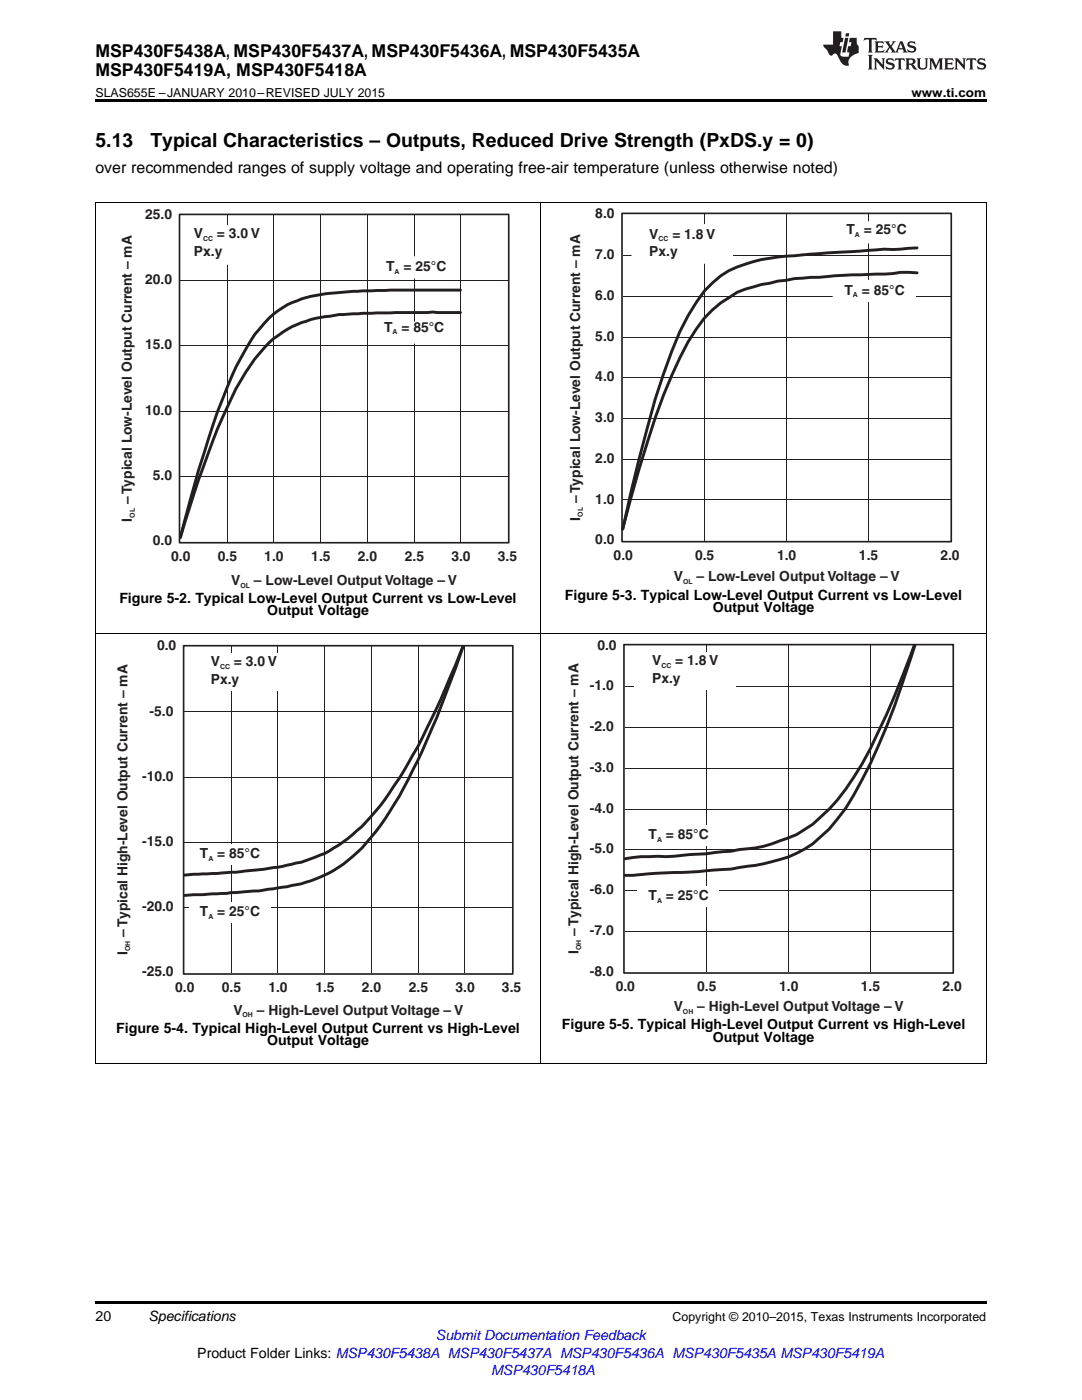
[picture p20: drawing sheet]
<svg xmlns="http://www.w3.org/2000/svg" width="216mm" height="279mm" viewBox="0 0 216 279" stroke-linecap="round" stroke-linejoin="round" font-family="sans-serif">
<defs><g id="words">
<g font-size="3.9">
<text x="19" y="29.3">5.13</text>
<text x="30" y="29.3">Typical Characteristics – Outputs, Reduced Drive Strength (PxDS.y = 0)</text>
</g>
<g font-size="3.5">
<text x="19" y="11.3">MSP430F5438A, MSP430F5437A, MSP430F5436A, MSP430F5435A</text>
<text x="19" y="15.2">MSP430F5419A, MSP430F5418A</text>
</g>
<text font-size="3.2" x="19" y="34.4">over recommended ranges of supply voltage and operating free-air temperature (unless otherwise noted)</text>
<g font-size="2.8" fill="#231f20">
<text x="29" y="43.7">25.0</text>
<text x="38.7" y="47.5">V</text>
<text x="43.3" y="47.5">= 3.0 V</text>
<text x="118.8" y="43.6">8.0</text>
<text x="129.5" y="47.6">V</text>
<text x="134.2" y="47.6">= 1.8 V</text>
<text x="168.9" y="46.7">T = 25°C</text>
<text x="38.7" y="51">Px.y</text>
<text x="118.8" y="51.7">7.0</text>
<text x="129.5" y="51.1">Px.y</text>
<text x="29" y="56.7">20.0</text>
<text x="77.1" y="54.1">T = 25°C</text>
<text x="118.8" y="59.8">6.0</text>
<text x="168.5" y="58.8">T = 85°C</text>
<text x="29" y="69.7">15.0</text>
<text x="76.6" y="66.2">T = 85°C</text>
<text x="118.8" y="68">5.0</text>
<text x="118.8" y="76.1">4.0</text>
<text x="29" y="82.8">10.0</text>
<text x="118.8" y="84.2">3.0</text>
<text x="30.5" y="95.8">5.0</text>
<text x="118.8" y="92.4">2.0</text>
<text x="26.3" y="100.6" transform="rotate(-90 26.3 100.6)">– Typical Low-Level Output Current – mA</text>
<text x="115.8" y="100.5" transform="rotate(-90 115.8 100.5)">– Typical Low-Level Output Current – mA</text>
<text x="118.8" y="100.5">1.0</text>
<text x="26.3" y="104.1" transform="rotate(-90 26.3 104.1)">I</text>
<text x="115.8" y="103.9" transform="rotate(-90 115.8 103.9)">I</text>
<text x="30.5" y="108.8">0.0</text>
<text x="34.2" y="111.9">0.0</text>
<text x="43.5" y="111.9">0.5</text>
<text x="52.7" y="111.9">1.0</text>
<text x="62.1" y="111.9">1.5</text>
<text x="71.4" y="111.9">2.0</text>
<text x="80.8" y="111.9">2.5</text>
<text x="90.1" y="111.9">3.0</text>
<text x="99.3" y="111.9">3.5</text>
<text x="118.8" y="108.6">0.0</text>
<text x="122.4" y="111.7">0.0</text>
<text x="138.7" y="111.7">0.5</text>
<text x="155" y="111.7">1.0</text>
<text x="171.4" y="111.7">1.5</text>
<text x="187.6" y="111.7">2.0</text>
<text x="46.1" y="116.7">V</text>
<text x="50.7" y="116.7">– Low-Level Output Voltage – V</text>
<text x="134.4" y="116">V</text>
<text x="139" y="116">– Low-Level Output Voltage – V</text>
<text x="31.3" y="129.8">0.0</text>
<text x="119.2" y="129.6">0.0</text>
<text x="42.1" y="133">V</text>
<text x="42.1" y="136.5">Px.y</text>
<text x="46.7" y="133">= 3.0 V</text>
<text x="117.7" y="137.8">-1.0</text>
<text x="130.1" y="132.8">V</text>
<text x="130.1" y="136.3">Px.y</text>
<text x="134.7" y="132.8">= 1.8 V</text>
<text x="29.8" y="142.8">-5.0</text>
<text x="117.7" y="145.9">-2.0</text>
<text x="28.3" y="155.8">-10.0</text>
<text x="117.7" y="154">-3.0</text>
<text x="117.7" y="162.2">-4.0</text>
<text x="129.4" y="167.4">T = 85°C</text>
<text x="28.3" y="168.9">-15.0</text>
<text x="39.9" y="171.3">T = 85°C</text>
<text x="117.7" y="170.3">-5.0</text>
<text x="117.7" y="178.4">-6.0</text>
<text x="129.4" y="179.7">T = 25°C</text>
<text x="28.3" y="181.9">-20.0</text>
<text x="39.9" y="182.9">T = 25°C</text>
<text x="25.4" y="190.6" transform="rotate(-90 25.4 190.6)">I</text>
<text x="25.5" y="187" transform="rotate(-90 25.5 187)">– Typical High-Level Output Current – mA</text>
<text x="115.4" y="190.4" transform="rotate(-90 115.4 190.4)">I</text>
<text x="115.4" y="186.8" transform="rotate(-90 115.4 186.8)">– Typical High-Level Output Current – mA</text>
<text x="117.7" y="186.6">-7.0</text>
<text x="28.3" y="194.9">-25.0</text>
<text x="35" y="198">0.0</text>
<text x="44.3" y="198">0.5</text>
<text x="53.6" y="198">1.0</text>
<text x="62.9" y="198">1.5</text>
<text x="72.2" y="198">2.0</text>
<text x="81.6" y="198">2.5</text>
<text x="90.9" y="198">3.0</text>
<text x="100.2" y="198">3.5</text>
<text x="117.7" y="194.7">-8.0</text>
<text x="122.9" y="197.8">0.0</text>
<text x="139.1" y="197.8">0.5</text>
<text x="155.5" y="197.8">1.0</text>
<text x="171.8" y="197.8">1.5</text>
<text x="188.1" y="197.8">2.0</text>
<text x="46.6" y="202.5">V</text>
<text x="51.2" y="202.5">– High-Level Output Voltage – V</text>
<text x="134.4" y="201.8">V</text>
<text x="139.1" y="201.8">– High-Level Output Voltage – V</text>
</g>
<g font-size="2.8">
<text x="112.7" y="119.7">Figure 5-3. Typical Low-Level Output Current vs Low-Level</text>
<text x="23.8" y="120.3">Figure 5-2. Typical Low-Level Output Current vs Low-Level</text>
<text x="53.3" y="122.8">Output Voltage</text>
<text x="142.2" y="122.1">Output Voltage</text>
<text x="23.2" y="206.1">Figure 5-4. Typical High-Level Output Current vs High-Level</text>
<text x="53.3" y="208.6">Output Voltage</text>
<text x="112.1" y="205.4">Figure 5-5. Typical High-Level Output Current vs High-Level</text>
<text x="142.2" y="207.9">Output Voltage</text>
<text x="19" y="263.6">20</text>
<text x="29.6" y="263.6">Specifications</text>
<text x="39.4" y="270.9">Product Folder Links: MSP430F5438A MSP430F5437A MSP430F5436A MSP430F5435A MSP430F5419A</text>
</g>
<g font-size="2.8" fill="#00f">
<text x="87" y="267.4">Submit Documentation Feedback</text>
<text x="98" y="274.5">MSP430F5418A</text>
</g>
<g font-size="2.5">
<text x="19" y="19.3">SLAS655E –JANUARY 2010–REVISED JULY 2015</text>
<text x="181.9" y="19.3">www.ti.com</text>
<text x="134.2" y="263.6">Copyright © 2010–2015, Texas Instruments Incorporated</text>
</g>
<g font-size="1.4" fill="#231f20">
<text x="170.6" y="47.3">A</text>
<text x="40.5" y="48.1">CC</text>
<text x="131.4" y="48.2">CC</text>
<text x="78.7" y="54.7">A</text>
<text x="170.2" y="59.3">A</text>
<text x="78.3" y="66.7">A</text>
<text x="26.9" y="103.3" transform="rotate(-90 26.9 103.3)">OL</text>
<text x="116.3" y="103.1" transform="rotate(-90 116.3 103.1)">OL</text>
<text x="48" y="117.3">OL</text>
<text x="136.3" y="116.6">OL</text>
<text x="43.9" y="133.5">CC</text>
<text x="132" y="133.3">CC</text>
<text x="131.1" y="168">A</text>
<text x="41.6" y="171.8">A</text>
<text x="41.6" y="183.4">A</text>
<text x="131.1" y="180.3">A</text>
<text x="26" y="189.8" transform="rotate(-90 26 189.8)">OH</text>
<text x="116" y="189.6" transform="rotate(-90 116 189.6)">OH</text>
<text x="48.4" y="203">OH</text>
<text x="136.3" y="202.4">OH</text>
</g>
</g></defs>
<path d="M19 212.3h.2zM196.7 212.3h.1zM19 259.7h177.8v.5h-177.8z" fill="#000"/>
<path d="M19.1 126.5v85.8M107.9 126.5v85.8M196.8 126.5v85.8M19 212.2h177.8" fill="none" stroke="#000" stroke-width=".2"/>
<g fill="#fff">
<path d="M63.3 210.3h.4v.7h-.4z"/>
<path d="M152.2 209.7h.4v.7h-.4z"/>
</g>
<path d="M46.1 129v65.2M55.4 129v65.2M64.8 129v65.2M74.1 129v65.2M83.5 129v65.2M92.7 129v65.2M36.8 155.1h65.4M36.8 142.1h65.4M36.8 168.1h65.4M36.8 181.2h65.4" fill="none" stroke="#231f20" stroke-width=".2"/>
<path d="M92.4 129a172.7 172.7 0 0 1-11.8 24.8 57.9 57.9 0 0 1-8.4 11.1 29.8 29.8 0 0 1-12.1 7.2 83.4 83.4 0 0 1-15.9 2.1l-7.4 .5M92.4 129l-1.5 4.4a191.3 191.3 0 0 1-8.5 20.2 67.7 67.7 0 0 1-10.2 15.7 26.7 26.7 0 0 1-16.8 7.9 46.5 46.5 0 0 1-9.3 .9l-.9 .2-8.4 .4" fill="none" stroke="#231f20" stroke-width=".58"/>
<path d="M36.6 128.9h65.7v65.5h-65.7z" fill="none" stroke="#231f20" stroke-width=".33"/>
<g fill="#fff">
<path d="M38.7 130.3h19.9v7.5h-19.9z" fill-rule="evenodd"/>
<path d="M37.7 180.1h16.3v4h-16.3z" fill-rule="evenodd"/>
<path d="M37.7 168.5h16.3v4.1h-16.3z" fill-rule="evenodd"/>
</g>
<path d="M124.7 137.1h65.4M141 128.8v65.2M157.3 128.8v65.2M173.7 128.8v65.2M124.7 153.3h65.4M124.7 145.2h65.4M124.7 177.7h65.4M124.7 169.6h65.4M124.7 161.5h65.4M124.7 185.9h65.4" fill="none" stroke="#231f20" stroke-width=".2"/>
<path d="M182.4 128.8l-.7 1.8a159.8 159.8 0 0 1-9.7 21.9 43.7 43.7 0 0 1-9.8 12l-3.2 2.1-1.7 .6a28.8 28.8 0 0 1-8.2 2.2l-3.3 .5-3.2 .2a129.9 129.9 0 0 1-14.7 .9l-3.2 .4M182.6 128.8l-.9 2.5a139.4 139.4 0 0 1-11.4 27.5 34.6 34.6 0 0 1-8.1 9.6 23.6 23.6 0 0 1-9.8 4l-1.7 .3a125 125 0 0 1-16.2 1.4l-9.8 .6" fill="none" stroke="#231f20" stroke-width=".58"/>
<path d="M124.5 128.7h65.7v65.5h-65.7z" fill="none" stroke="#231f20" stroke-width=".33"/>
<g fill="#fff">
<path d="M126.6 130.1h20.2v7.5h-20.2z" fill-rule="evenodd"/>
<path d="M127.2 176.9h16.3v4.1h-16.3z" fill-rule="evenodd"/>
<path d="M127.2 164.7h16.3v4h-16.3z" fill-rule="evenodd"/>
</g>
<path d="M19.1 40.4v86.1M107.9 40.4v86.1M196.8 40.4v86.1M19 126.5h177.8" fill="none" stroke="#000" stroke-width=".2"/>
<g fill="#fff">
<path d="M63.3 124.6h.4v.7h-.4z"/>
<path d="M152.2 123.9h.4v.7h-.4z"/>
</g>
<path d="M36 56h65.3M45.3 43v65.2M54.6 43v65.2M64 43v65.2M73.3 43v65.2M82.6 43v65.2M91.9 43v65.2M36 69h65.3M36 95.1h65.3M36 82.1h65.3" fill="none" stroke="#231f20" stroke-width=".2"/>
<path d="M91.9 57.9l-16.8 .1a82.4 82.4 0 0 0-12.1 1 17.1 17.1 0 0 0-10.3 5.5 37.5 37.5 0 0 0-6.5 10.7 216.1 216.1 0 0 0-10.2 32 232.3 232.3 0 0 1 8.4-23.8 51.6 51.6 0 0 1 7.4-12.9 19.5 19.5 0 0 1 14-7.4l1.9-.3 4.6-.3 14-.2 5.6 .1" fill="none" stroke="#231f20" stroke-width=".58"/>
<path d="M35.8 42.8h65.7v65.5h-65.7z" fill="none" stroke="#231f20" stroke-width=".33"/>
<path d="M37.9 45.1h15.1v7.6h-15.1z" fill-rule="evenodd" fill="#fff"/>
<path d="M37.9 45.1h15.1v7.6h-15.1z" fill="none" stroke="#fff" stroke-width=".33"/>
<path d="M74.9 51.3h16.2v4.1h-16.2z" fill-rule="evenodd" fill="#fff"/>
<path d="M74.9 51.3h16.2v4.1h-16.2z" fill="none" stroke="#fff" stroke-width=".33"/>
<path d="M75.2 64.4h16.3v4h-16.3z" fill-rule="evenodd" fill="#fff"/>
<path d="M75.2 64.4h16.3v4h-16.3z" fill="none" stroke="#fff" stroke-width=".33"/>
<path d="M124.3 59.1h65.3M124.3 51h65.3M140.6 42.8v65.2M156.9 42.8v65.2M173.3 42.8v65.2M124.3 75.4h65.3M124.3 67.3h65.3M124.3 99.8h65.3M124.3 91.6h65.3M124.3 83.5h65.3" fill="none" stroke="#231f20" stroke-width=".2"/>
<path d="M183 54.5l-3.3-.1-3.2 .3a209.9 209.9 0 0 0-16.4 .8l-1.6 .1-3.3 .5-1.6 .4a19.7 19.7 0 0 0-11.4 5.3 32.1 32.1 0 0 0-6.6 9.6 108.9 108.9 0 0 0-6.4 16.9l-1.7 5.4-3.2 11.8M183 49.5l-4.9 .3-1.6-.1-18 1.3a31.5 31.5 0 0 0-13.1 3 19.4 19.4 0 0 0-6.5 6.3 55 55 0 0 0-6.5 14.3 297.3 297.3 0 0 0-8.1 31" fill="none" stroke="#231f20" stroke-width=".58"/>
<path d="M124.1 42.6h65.7v65.5h-65.7z" fill="none" stroke="#231f20" stroke-width=".33"/>
<path d="M126.2 44.9h19.9v7.6h-19.9z" fill-rule="evenodd" fill="#fff"/>
<path d="M126.2 44.9h19.9v7.6h-19.9z" fill="none" stroke="#fff" stroke-width=".33"/>
<path d="M166.3 44.3h16.3v4.1h-16.3z" fill-rule="evenodd" fill="#fff"/>
<path d="M166.3 44.3h16.3v4.1h-16.3z" fill="none" stroke="#fff" stroke-width=".33"/>
<path d="M166.3 56h16.3v4.1h-16.3z" fill-rule="evenodd" fill="#fff"/>
<path d="M166.3 56h16.3v4.1h-16.3z" fill="none" stroke="#fff" stroke-width=".33"/>
<path d="M19 40.4h177.8" fill="none" stroke="#000" stroke-width=".2"/>
<path d="M19 19.9h177.8v.5h-177.8z" fill="#000"/>
<g fill="#231f20">
<path d="M172.5 7.6l-.1 .5 .4-.2h.6v.1v2.1l-.2 .4h.9l-.2-.4v-2.1l.1-.1h.5l.5 .2-.2-.5zM174.5 8.3l.2 .3v1.5l-.2 .4h1.8l.2-.6a1.04 1.04 0 0 1-1.3 .2v-.7h.6l.3 .2v-.6l-.3 .2h-.6v-.6l.8-.1 .4 .3-.2-.5zM176.5 8.3l.9 1.1-.9 1.1h.8l-.2-.2 .4-.7 .5 .7-.2 .2h1.5l-.2-.2 .2-.4h.9l.1 .4-.2 .2h1l-.3-.3-.7-1.9h-.5l-.9 2-.8-1 .9-1h-.8l.1 .3-.4 .5-.3-.6 .1-.2zM179.7 8.6l.4 1h-.7zM181.3 8.4a.63 .63 0 0 0-.2 .7 .63 .63 0 0 0 .6 .4l.6 .2 .1 .2a.75 .75 0 0 1-.7 .4 .75 .75 0 0 1-.6-.5l.1 .7 .1-.1a1.11 1.11 0 0 0 1.5-.6 1.13 1.13 0 0 0-1.2-.8l-.1-.4a1.04 1.04 0 0 1 1.2 .2l-.2-.5-.2 .1-.4-.2zM173.2 10.9l.2 .4v2.2l-.2 .4h1l-.3-.4v-2.2l.3-.4zM174.3 11.6l.3 .4v1.5l-.3 .4h.8l-.2-.4v-1.3l1.5 1.7v-1.9l.2-.4h-.7l.2 .4v.9l-1.1-1.3zM177 11.8a.62 .62 0 0 0-.2 .7 .62 .62 0 0 0 .6 .4l.6 .1 .1 .3a.76 .76 0 0 1-.7 .3 .76 .76 0 0 1-.7-.4l.2 .7 .1-.1a1.11 1.11 0 0 0 1.5-.6 1.13 1.13 0 0 0-1.2-.8l-.1-.4a1.04 1.04 0 0 1 1.2 .2l-.2-.6-.2 .1-.5-.1zM178.7 11.6l-.2 .6a.61 .61 0 0 1 .8-.3v1.6l-.2 .4h.9l-.2-.4v-1.6a.63 .63 0 0 1 .7 .3l-.1-.6zM180.6 11.6l.3 .4v1.5l-.3 .4h1l-.2-.2-.1-.8 .6 .2a.76 .76 0 0 0 1.2 .7l-1-1a.58 .58 0 0 0 .6-.5 .58 .58 0 0 0-.5-.6zM181.4 11.9h.1a.45 .45 0 0 1 .5 .1 .45 .45 0 0 1 .1 .5l-.8 .2zM182.9 11.6l.2 .2a2.17 2.17 0 0 0 .3 1.9 .99 .99 0 0 0 1.6-.6v-1.1l.2-.4h-.7l.2 .2a1.92 1.92 0 0 1-.2 1.8 .6 .6 0 0 1-.9-.5v-1.1l.2-.4zM185.4 11.6l.2 .4v1.5l-.2 .4h.7l-.2-.4v-1.4l.8 1.8 .8-1.8v1.4l-.2 .4h.9l-.2-.4v-1.5l.2-.4h-.8l-.6 1.5-.6-1.5zM188.4 11.6l.2 .4v1.5l-.2 .4h1.8l.1-.6a1.04 1.04 0 0 1-1.2 .1v-.6h.5l.4 .2v-.6l-.4 .2h-.5v-.7h.8l.3 .3-.1-.6zM190.5 11.6l.2 .4v1.5l-.2 .4h.7l-.2-.4v-1.3l1.5 1.7v-1.9l.2-.4h-.7l.2 .4v.9l-1.1-1.3zM192.9 11.6l-.1 .6a.61 .61 0 0 1 .7-.3l.1 1.6-.3 .4h1l-.3-.4 .1-1.6a.63 .63 0 0 1 .7 .3l-.1-.6zM195.2 11.8a.62 .62 0 0 0-.2 .7 .62 .62 0 0 0 .6 .4l.6 .1 .1 .3a.76 .76 0 0 1-.7 .3 .76 .76 0 0 1-.6-.4l.1 .7 .1-.1a1.11 1.11 0 0 0 1.6-.6 1.13 1.13 0 0 0-1.3-.8l-.1-.4a1.04 1.04 0 0 1 1.2 .2l-.1-.6-.2 .1-.5-.1z"/>
<path d="M166.2 6.3v2.6h-1.9v.4l.8 .9a.91 .91 0 0 0 1 .8 .56 .56 0 0 1 .5-.3 .56 .56 0 0 1 .5 .3l.4 .8a1.53 1.53 0 0 0 1.9 1.2 1.54 1.54 0 0 1 1-2.1l.9-.3v-1.4a1.52 1.52 0 0 1-.4-1.6h-1.3l-.2 .8h.5l-.2 .8h-.5l-.1 1v.2l.4 .1-.2 .8a1.93 1.93 0 0 1-1.6-.3l.3-1.8h-.5l.2-.8h.4l.2-.8h-.4v-1.3zM168.6 7.6l-.6 2.9h.7l.6-2.9zM168.8 6.6l-.1 .7h.6l.2-.7z"/>
</g>
<use href="#words"/>
</svg>
